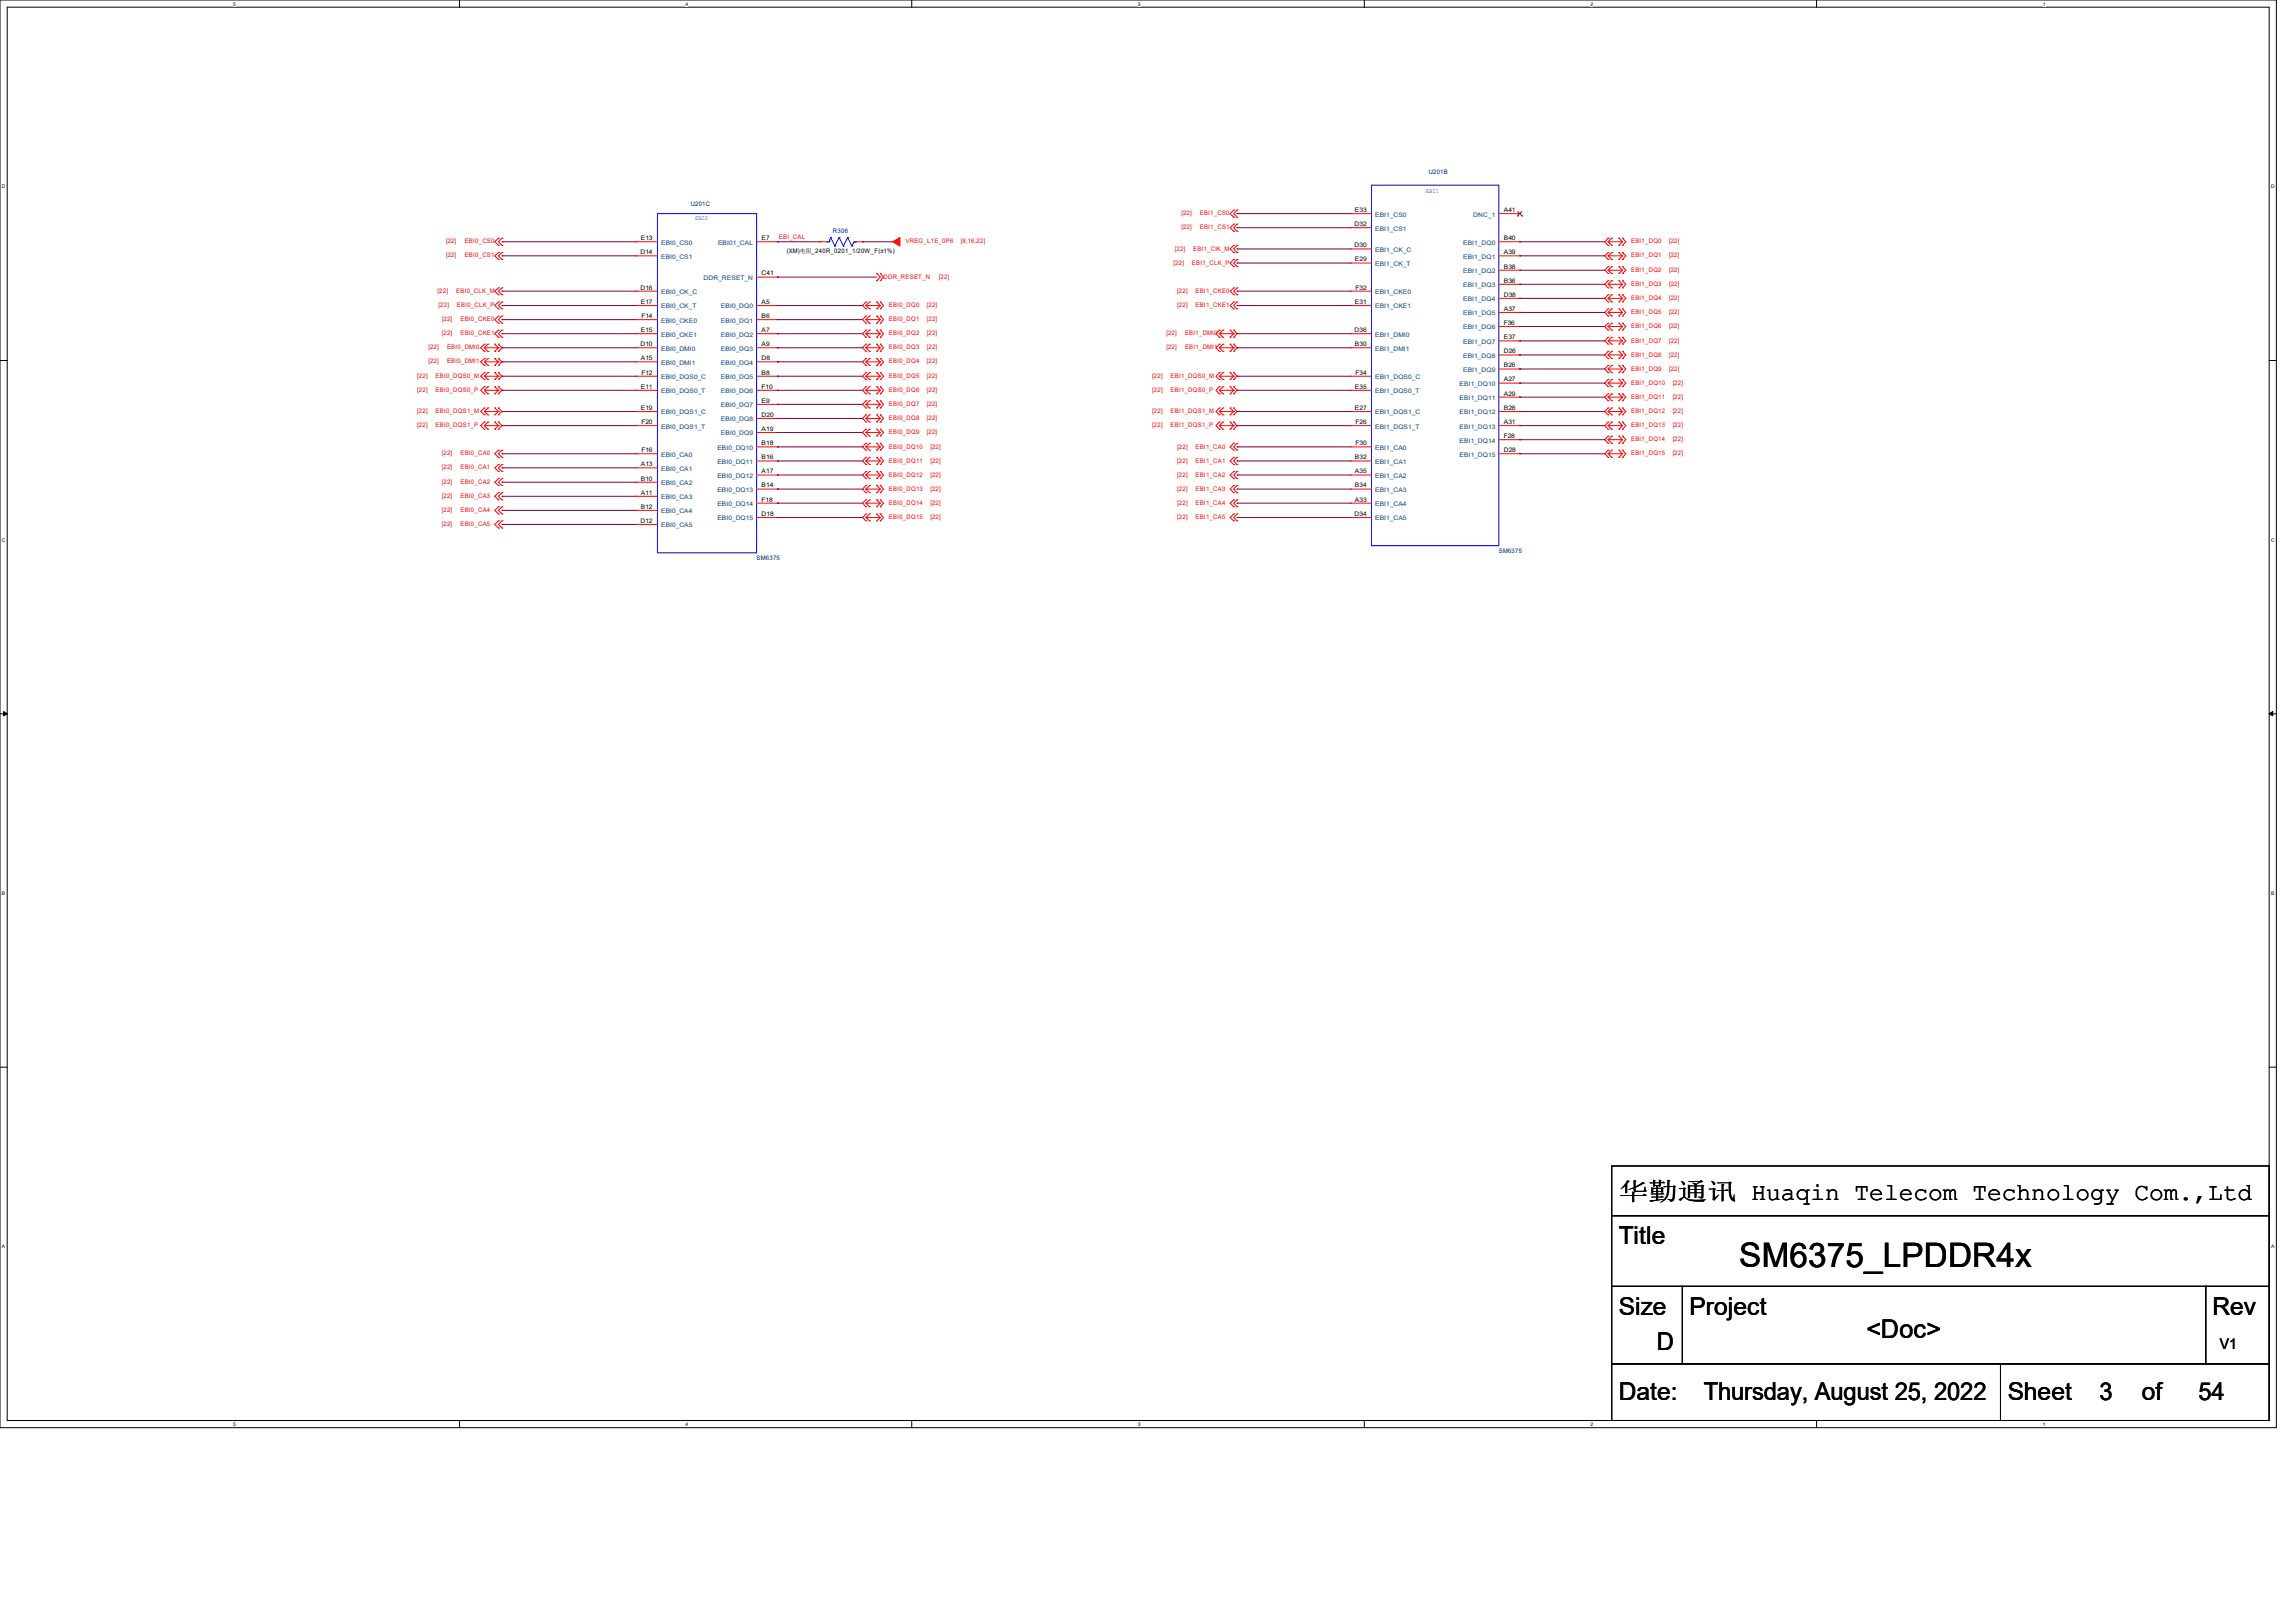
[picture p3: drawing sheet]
<svg xmlns="http://www.w3.org/2000/svg" width="297mm" height="210mm" viewBox="0 0 297 210" stroke-linecap="round" stroke-linejoin="round" font-family="sans-serif">
<defs><g id="words">
<text font-size="4.4" x="225" y="163.9">SM6375_LPDDR4x</text>
<text font-size="3.3" x="241.4" y="173.1">&lt;Doc&gt;</text>
<g font-size="3.2">
<text x="209.4" y="155.2">华勤通讯 Huaqin Telecom Technology Com.,Ltd</text>
<text x="209.4" y="161">Title</text>
<text x="209.4" y="170.2">Size</text>
<text x="218.6" y="170.2">Project</text>
<text x="286.2" y="170.2">Rev</text>
<text x="214.3" y="174.8">D</text>
<text x="209.4" y="181.1">Date:</text>
<text x="220.4" y="181.1">Thursday, August 25, 2022</text>
<text x="259.7" y="181.1">Sheet</text>
<text x="271.6" y="181.1">3</text>
<text x="277.1" y="181.1">of</text>
<text x="284.4" y="181.1">54</text>
</g>
<text font-size="1.9" x="287.2" y="174.5">V1</text>
<g font-size=".8" fill="#000080">
<text x="184.8" y="22.5">U201B</text>
<text x="89.4" y="26.7">U201C</text>
<text x="107.7" y="30.1">R306</text>
<text x="193.9" y="71.5">SM6375</text>
<text x="97.9" y="72.5">SM6375</text>
</g>
<g font-size=".8" fill="#00f">
<text x="89.9" y="28.4">EBI0</text>
<text x="184.5" y="24.9">EBI1</text>
</g>
<g font-size=".8" fill="#f00">
<text x="152.8" y="27.9">[22]</text>
<text x="152.8" y="29.7">[22]</text>
<text x="155.2" y="27.9">EBI1_CS0</text>
<text x="155.2" y="29.7">EBI1_CS1</text>
<text x="57.7" y="31.5">[22]</text>
<text x="57.7" y="33.3">[22]</text>
<text x="60.1" y="31.5">EBI0_CS0</text>
<text x="60.1" y="33.3">EBI0_CS1</text>
<text x="100.8" y="30.9">EBI_CAL</text>
<text x="117.1" y="31.5">VREG_L1E_0P6</text>
<text x="124.3" y="31.5">[8,16,22]</text>
<text x="151.8" y="34.2">[22]</text>
<text x="152" y="32.4">[22]</text>
<text x="154.2" y="34.2">EBI1_CLK_P</text>
<text x="154.4" y="32.4">EBI1_ClK_M</text>
<text x="211" y="31.5">EBI1_DQ0</text>
<text x="211" y="33.3">EBI1_DQ1</text>
<text x="211" y="35.2">EBI1_DQ2</text>
<text x="215.9" y="31.5">[22]</text>
<text x="215.9" y="33.3">[22]</text>
<text x="215.9" y="35.2">[22]</text>
<text x="56.6" y="37.9">[22]</text>
<text x="56.7" y="39.7">[22]</text>
<text x="57.2" y="41.6">[22]</text>
<text x="59" y="37.9">EBI0_CLK_M</text>
<text x="59.1" y="39.7">EBI0_CLK_P</text>
<text x="59.6" y="41.6">EBI0_CKE0</text>
<text x="114.3" y="36.1">DDR_RESET_N</text>
<text x="115" y="39.7">EBI0_DQ0</text>
<text x="115" y="41.6">EBI0_DQ1</text>
<text x="119.9" y="39.7">[22]</text>
<text x="119.9" y="41.6">[22]</text>
<text x="121.5" y="36.1">[22]</text>
<text x="152.3" y="37.9">[22]</text>
<text x="152.3" y="39.7">[22]</text>
<text x="154.7" y="37.9">EBI1_CKE0</text>
<text x="154.7" y="39.7">EBI1_CKE1</text>
<text x="211" y="37">EBI1_DQ3</text>
<text x="211" y="38.8">EBI1_DQ4</text>
<text x="211" y="40.6">EBI1_DQ5</text>
<text x="215.9" y="37">[22]</text>
<text x="215.9" y="38.8">[22]</text>
<text x="215.9" y="40.6">[22]</text>
<text x="55.4" y="45.2">[22]</text>
<text x="55.4" y="47">[22]</text>
<text x="57.2" y="43.4">[22]</text>
<text x="57.8" y="45.2">EBI0_DMI0</text>
<text x="57.8" y="47">EBI0_DMI1</text>
<text x="59.6" y="43.4">EBI0_CKE1</text>
<text x="115" y="43.4">EBI0_DQ2</text>
<text x="115" y="45.2">EBI0_DQ3</text>
<text x="115" y="47">EBI0_DQ4</text>
<text x="119.9" y="43.4">[22]</text>
<text x="119.9" y="45.2">[22]</text>
<text x="119.9" y="47">[22]</text>
<text x="150.9" y="43.4">[22]</text>
<text x="150.9" y="45.2">[22]</text>
<text x="153.3" y="43.4">EBI1_DMI0</text>
<text x="153.3" y="45.2">EBI1_DMI1</text>
<text x="211" y="42.5">EBI1_DQ6</text>
<text x="211" y="44.3">EBI1_DQ7</text>
<text x="211" y="46.1">EBI1_DQ8</text>
<text x="211" y="48">EBI1_DQ9</text>
<text x="215.9" y="42.5">[22]</text>
<text x="215.9" y="44.3">[22]</text>
<text x="215.9" y="46.1">[22]</text>
<text x="215.9" y="48">[22]</text>
<text x="54" y="48.9">[22]</text>
<text x="54" y="50.7">[22]</text>
<text x="54" y="53.5">[22]</text>
<text x="56.3" y="48.9">EBI0_DQS0_M</text>
<text x="56.3" y="50.7">EBI0_DQS0_P</text>
<text x="56.3" y="53.5">EBI0_DQS1_M</text>
<text x="115" y="48.9">EBI0_DQ5</text>
<text x="115" y="50.7">EBI0_DQ6</text>
<text x="115" y="52.5">EBI0_DQ7</text>
<text x="119.9" y="48.9">[22]</text>
<text x="119.9" y="50.7">[22]</text>
<text x="119.9" y="52.5">[22]</text>
<text x="149.1" y="48.9">[22]</text>
<text x="149.1" y="50.7">[22]</text>
<text x="149.1" y="53.5">[22]</text>
<text x="151.4" y="48.9">EBI1_DQS0_M</text>
<text x="151.4" y="50.7">EBI1_DQS0_P</text>
<text x="151.4" y="53.5">EBI1_DQS1_M</text>
<text x="211" y="49.8">EBI1_DQ10</text>
<text x="211" y="51.6">EBI1_DQ11</text>
<text x="211" y="53.5">EBI1_DQ12</text>
<text x="216.4" y="49.8">[22]</text>
<text x="216.4" y="51.6">[22]</text>
<text x="216.4" y="53.5">[22]</text>
<text x="54" y="55.3">[22]</text>
<text x="56.3" y="55.3">EBI0_DQS1_P</text>
<text x="57.2" y="58.9">[22]</text>
<text x="59.6" y="58.9">EBI0_CA0</text>
<text x="115" y="54.4">EBI0_DQ8</text>
<text x="115" y="56.2">EBI0_DQ9</text>
<text x="115" y="58">EBI0_DQ10</text>
<text x="115" y="59.9">EBI0_DQ11</text>
<text x="119.9" y="54.4">[22]</text>
<text x="119.9" y="56.2">[22]</text>
<text x="120.4" y="58">[22]</text>
<text x="120.4" y="59.9">[22]</text>
<text x="149.1" y="55.3">[22]</text>
<text x="151.4" y="55.3">EBI1_DQS1_P</text>
<text x="152.3" y="58">[22]</text>
<text x="152.3" y="59.9">[22]</text>
<text x="154.7" y="58">EBI1_CA0</text>
<text x="154.7" y="59.9">EBI1_CA1</text>
<text x="211" y="55.3">EBI1_DQ13</text>
<text x="211" y="57.1">EBI1_DQ14</text>
<text x="211" y="58.9">EBI1_DQ15</text>
<text x="216.4" y="55.3">[22]</text>
<text x="216.4" y="57.1">[22]</text>
<text x="216.4" y="58.9">[22]</text>
<text x="57.2" y="60.7">[22]</text>
<text x="57.2" y="62.6">[22]</text>
<text x="57.2" y="64.4">[22]</text>
<text x="59.6" y="60.7">EBI0_CA1</text>
<text x="59.6" y="62.6">EBI0_CA2</text>
<text x="59.6" y="64.4">EBI0_CA3</text>
<text x="115" y="61.7">EBI0_DQ12</text>
<text x="115" y="63.5">EBI0_DQ13</text>
<text x="115" y="65.3">EBI0_DQ14</text>
<text x="120.4" y="61.7">[22]</text>
<text x="120.4" y="63.5">[22]</text>
<text x="120.4" y="65.3">[22]</text>
<text x="152.3" y="61.7">[22]</text>
<text x="152.3" y="63.5">[22]</text>
<text x="152.3" y="65.3">[22]</text>
<text x="154.7" y="61.7">EBI1_CA2</text>
<text x="154.7" y="63.5">EBI1_CA3</text>
<text x="154.7" y="65.3">EBI1_CA4</text>
<text x="57.2" y="66.2">[22]</text>
<text x="57.2" y="68.1">[22]</text>
<text x="59.6" y="66.2">EBI0_CA4</text>
<text x="59.6" y="68.1">EBI0_CA5</text>
<text x="115" y="67.2">EBI0_DQ15</text>
<text x="120.4" y="67.2">[22]</text>
<text x="152.3" y="67.2">[22]</text>
<text x="154.7" y="67.2">EBI1_CA5</text>
</g>
<g font-size=".8">
<text x="175.2" y="29.3">D32</text>
<text x="175.3" y="27.4">E33</text>
<text x="194.5" y="27.4">A41</text>
<text x="82.8" y="32.9">D14</text>
<text x="82.9" y="31.1">E13</text>
<text x="98.5" y="31.1">E7</text>
<text x="98.5" y="35.6">C41</text>
<text x="101.8" y="32.8">(XM)电阻_240R_0201_1/20W_F(±1%)</text>
<text x="175.2" y="32">D30</text>
<text x="175.3" y="33.8">E29</text>
<text x="194.5" y="31.1">B40</text>
<text x="194.5" y="32.9">A39</text>
<text x="194.5" y="34.8">B38</text>
<text x="82.8" y="37.5">D16</text>
<text x="82.9" y="39.3">E17</text>
<text x="83" y="41.1">F14</text>
<text x="98.5" y="39.3">A5</text>
<text x="98.5" y="41.1">B6</text>
<text x="175.3" y="39.3">E31</text>
<text x="175.3" y="37.5">F32</text>
<text x="194.5" y="36.6">B36</text>
<text x="194.5" y="38.4">D38</text>
<text x="194.5" y="40.2">A37</text>
<text x="82.8" y="44.8">D10</text>
<text x="82.9" y="43">E15</text>
<text x="82.9" y="46.6">A15</text>
<text x="98.5" y="43">A7</text>
<text x="98.5" y="44.8">A9</text>
<text x="98.5" y="46.6">D8</text>
<text x="175.2" y="43">D36</text>
<text x="175.3" y="44.8">B30</text>
<text x="194.5" y="42">F36</text>
<text x="194.5" y="43.9">E37</text>
<text x="194.5" y="45.7">D26</text>
<text x="194.5" y="47.5">B26</text>
<text x="82.9" y="50.3">E11</text>
<text x="82.9" y="53">E19</text>
<text x="83" y="48.5">F12</text>
<text x="98.5" y="48.5">B8</text>
<text x="98.5" y="50.3">F10</text>
<text x="98.5" y="52.1">E9</text>
<text x="98.5" y="53.9">D20</text>
<text x="175.3" y="50.3">E35</text>
<text x="175.3" y="53">E27</text>
<text x="175.3" y="48.5">F34</text>
<text x="194.5" y="49.4">A27</text>
<text x="194.5" y="51.2">A29</text>
<text x="194.5" y="53">B28</text>
<text x="83" y="54.9">F20</text>
<text x="83" y="58.5">F16</text>
<text x="98.5" y="55.8">A19</text>
<text x="98.5" y="57.6">B18</text>
<text x="98.5" y="59.4">B16</text>
<text x="175.3" y="59.4">B32</text>
<text x="175.3" y="54.9">F26</text>
<text x="175.3" y="57.6">F30</text>
<text x="194.5" y="54.9">A31</text>
<text x="194.5" y="56.7">F28</text>
<text x="194.5" y="58.5">D28</text>
<text x="82.9" y="60.3">A13</text>
<text x="82.9" y="62.2">B10</text>
<text x="82.9" y="64">A11</text>
<text x="82.9" y="65.8">B12</text>
<text x="98.5" y="61.3">A17</text>
<text x="98.5" y="63.1">B14</text>
<text x="98.5" y="64.9">F18</text>
<text x="175.3" y="61.3">A35</text>
<text x="175.3" y="63.1">B34</text>
<text x="175.3" y="64.9">A33</text>
<text x="82.8" y="67.6">D12</text>
<text x="98.5" y="66.8">D18</text>
<text x="175.2" y="66.8">D34</text>
</g>
<g font-size=".8" fill="#004080">
<text x="177.9" y="28">EBI1_CS0</text>
<text x="177.9" y="29.8">EBI1_CS1</text>
<text x="190.6" y="28">DNC_1</text>
<text x="85.5" y="31.7">EBI0_CS0</text>
<text x="85.5" y="33.5">EBI0_CS1</text>
<text x="92.9" y="31.7">EBI01_CAL</text>
<text x="177.9" y="32.6">EBI1_CK_C</text>
<text x="177.9" y="34.4">EBI1_CK_T</text>
<text x="189.3" y="31.7">EBI1_DQ0</text>
<text x="189.3" y="33.5">EBI1_DQ1</text>
<text x="189.3" y="35.3">EBI1_DQ2</text>
<text x="85.5" y="38.1">EBI0_CK_C</text>
<text x="85.5" y="39.9">EBI0_CK_T</text>
<text x="85.5" y="41.7">EBI0_CKE0</text>
<text x="91" y="36.2">DDR_RESET_N</text>
<text x="93.3" y="39.9">EBI0_DQ0</text>
<text x="93.3" y="41.7">EBI0_DQ1</text>
<text x="177.9" y="38.1">EBI1_CKE0</text>
<text x="177.9" y="39.9">EBI1_CKE1</text>
<text x="189.3" y="37.2">EBI1_DQ3</text>
<text x="189.3" y="39">EBI1_DQ4</text>
<text x="189.3" y="40.8">EBI1_DQ5</text>
<text x="85.5" y="43.6">EBI0_CKE1</text>
<text x="85.5" y="45.4">EBI0_DMI0</text>
<text x="85.5" y="47.2">EBI0_DMI1</text>
<text x="93.3" y="43.6">EBI0_DQ2</text>
<text x="93.3" y="45.4">EBI0_DQ3</text>
<text x="93.3" y="47.2">EBI0_DQ4</text>
<text x="177.9" y="43.6">EBI1_DMI0</text>
<text x="177.9" y="45.4">EBI1_DMI1</text>
<text x="189.3" y="42.6">EBI1_DQ6</text>
<text x="189.3" y="44.5">EBI1_DQ7</text>
<text x="189.3" y="46.3">EBI1_DQ8</text>
<text x="85.5" y="49.1">EBI0_DQS0_C</text>
<text x="85.5" y="50.9">EBI0_DQS0_T</text>
<text x="85.5" y="53.6">EBI0_DQS1_C</text>
<text x="93.3" y="49.1">EBI0_DQ5</text>
<text x="93.3" y="50.9">EBI0_DQ6</text>
<text x="93.3" y="52.7">EBI0_DQ7</text>
<text x="177.9" y="49.1">EBI1_DQS0_C</text>
<text x="177.9" y="50.9">EBI1_DQS0_T</text>
<text x="177.9" y="53.6">EBI1_DQS1_C</text>
<text x="188.8" y="50">EBI1_DQ10</text>
<text x="188.8" y="51.8">EBI1_DQ11</text>
<text x="188.8" y="53.6">EBI1_DQ12</text>
<text x="189.3" y="48.1">EBI1_DQ9</text>
<text x="85.5" y="55.5">EBI0_DQS1_T</text>
<text x="85.5" y="59.1">EBI0_CA0</text>
<text x="92.8" y="58.2">EBI0_DQ10</text>
<text x="93.3" y="54.5">EBI0_DQ8</text>
<text x="93.3" y="56.3">EBI0_DQ9</text>
<text x="177.9" y="55.5">EBI1_DQS1_T</text>
<text x="177.9" y="58.2">EBI1_CA0</text>
<text x="188.8" y="55.5">EBI1_DQ13</text>
<text x="188.8" y="57.3">EBI1_DQ14</text>
<text x="188.8" y="59.1">EBI1_DQ15</text>
<text x="85.5" y="60.9">EBI0_CA1</text>
<text x="85.5" y="62.8">EBI0_CA2</text>
<text x="85.5" y="64.6">EBI0_CA3</text>
<text x="92.8" y="60">EBI0_DQ11</text>
<text x="92.8" y="61.8">EBI0_DQ12</text>
<text x="92.8" y="63.7">EBI0_DQ13</text>
<text x="92.8" y="65.5">EBI0_DQ14</text>
<text x="177.9" y="60">EBI1_CA1</text>
<text x="177.9" y="61.8">EBI1_CA2</text>
<text x="177.9" y="63.7">EBI1_CA3</text>
<text x="177.9" y="65.5">EBI1_CA4</text>
<text x="85.5" y="66.4">EBI0_CA4</text>
<text x="85.5" y="68.2">EBI0_CA5</text>
<text x="92.8" y="67.3">EBI0_DQ15</text>
<text x="177.9" y="67.3">EBI1_CA5</text>
</g>
<g font-size=".6">
<text x="30.2" y=".7">5</text>
<text x="88.7" y=".7">4</text>
<text x="147.2" y=".7">3</text>
<text x="205.7" y=".7">2</text>
<text x="264.2" y=".7">1</text>
<text x=".3" y="24.4">D</text>
<text x="293.8" y="24.4">D</text>
<text x=".3" y="70.1">C</text>
<text x="293.8" y="70.1">C</text>
<text x=".3" y="115.8">B</text>
<text x="293.8" y="115.8">B</text>
<text x=".3" y="161.5">A</text>
<text x="293.8" y="161.5">A</text>
<text x="30.2" y="184.5">5</text>
<text x="88.7" y="184.5">4</text>
<text x="147.2" y="184.5">3</text>
<text x="205.7" y="184.5">2</text>
<text x="264.2" y="184.5">1</text>
</g>
</g></defs>
<path d="M0 0h294.5v184.7h-294.5zM.9 .9h292.6v182.9h-292.6z" fill="none" stroke="#000" stroke-width=".13"/>
<g fill="#fff">
<path d="M30.2 .1h.3v.7h-.3z"/>
<path d="M30.2 183.9h.3v.8h-.3z"/>
</g>
<path d="M59.4 0v.9M59.4 183.8v.9" fill="none" stroke="#000" stroke-width=".13"/>
<g fill="#fff">
<path d="M88.7 .1h.3v.7h-.3z"/>
<path d="M88.7 183.9h.3v.8h-.3z"/>
</g>
<path d="M117.9 0v.9M117.9 183.8v.9" fill="none" stroke="#000" stroke-width=".13"/>
<g fill="#fff">
<path d="M147.2 .1h.3v.7h-.3z"/>
<path d="M147.2 183.9h.3v.8h-.3z"/>
</g>
<path d="M176.5 0v.9M176.5 183.8v.9" fill="none" stroke="#000" stroke-width=".13"/>
<g fill="#fff">
<path d="M205.7 .1h.4v.7h-.4z"/>
<path d="M205.7 183.9h.4v.8h-.4z"/>
</g>
<path d="M235 0v.9M235 183.8v.9" fill="none" stroke="#000" stroke-width=".13"/>
<g fill="#fff">
<path d="M264.2 .1h.4v.7h-.4z"/>
<path d="M264.2 183.9h.4v.8h-.4z"/>
<path d="M.3 23.8h.4v.7h-.4z"/>
<path d="M293.8 23.8h.5v.7h-.5z"/>
<path d="M.3 69.5h.4v.7h-.4z"/>
<path d="M293.8 69.5h.5v.7h-.5z"/>
</g>
<path d="M0 46.7h.9M293.5 46.7h1" fill="none" stroke="#000" stroke-width=".13"/>
<g fill="#fff">
<path d="M.3 115.2h.4v.8h-.4z"/>
<path d="M293.8 115.2h.4v.8h-.4z"/>
</g>
<path d="M0 92.4h.9M293.5 92.4h1" fill="none" stroke="#000" stroke-width=".13"/>
<path d="M.5 92.1l.4 .3-.4 .2zM293.5 92.4l.5-.3v.5z" fill="#000" stroke="#000" stroke-width=".13"/>
<g fill="#fff">
<path d="M.3 161h.3v.7h-.3z"/>
<path d="M293.8 161h.4v.7h-.4z"/>
</g>
<path d="M0 138.1h.9M293.5 138.1h1M208.5 157.3h85v9.2h-85zM208.5 150.9h85v6.4h-85zM208.5 166.5h9.1v10h-9.1zM208.5 176.5h50.3v7.3h-50.3zM217.6 166.5h67.7v10h-67.7zM258.8 176.5h34.7v7.3h-34.7zM285.3 166.5h8.2v10h-8.2z" fill="none" stroke="#000" stroke-width=".13"/>
<g fill="none" stroke="#f00" stroke-width=".13">
<path d="M64.5 30.8h.1M64.5 31.8h.1M64.5 32.7h.1M64.5 33.6h.1M64.5 37.3h.1M64.5 38.1h.1M64.5 39.1h.1M64.5 40h.1M64.5 30.8l-.5 .5 .5 .4M64.5 32.7l-.5 .4 .5 .5M64.5 37.3l-.5 .4 .5 .4M64.5 39.1l-.5 .4 .5 .5"/>
<path d="M64.9 30.8l-.4 .5 .4 .4M64.9 32.7l-.4 .4 .4 .5M64.9 37.3l-.4 .4 .4 .4M64.9 39.1l-.4 .4 .4 .5M64.9 30.8h.1M64.9 31.8h.1M64.9 32.7h.1M64.9 33.6h.1M64.9 37.3h.1M64.9 38.1h.1M64.9 39.1h.1M64.9 40h.1"/>
<path d="M82.3 31.3h.1M82.3 33.1h.1M82.3 37.7h.1M82.3 39.5h.1M82.3 39.5h2.7M82.3 31.3h2.7M82.3 33.1h2.7M82.3 37.7h2.7M97.9 39.5h2.7M97.9 31.3h2.7M97.9 35.9h2.7M100.6 31.3h.1"/>
<path d="M100.6 39.5h.1M100.6 35.9h.1M106.1 31.3h.9M106.1 31.3h.1M110.7 31.3h.9M111.6 31.3h.1M112 39.1l-.4 .4 .4 .5M112 39.5h1.9M112 40h.1M112 39.1h.1M112 39.5h.1M112 39.5l.5 .5"/>
<path d="M112.5 39.1l-.5 .4M112.5 39.1h.1M112.5 40h.1M113.4 39.1l.5 .4M113.4 35.4l.5 .5-.5 .4M113.4 39.1h.1M113.4 40h.1M113.4 35.4h.1M113.4 36.3h.1M113.9 39.1h.1M113.9 40h.1M113.9 35.4h.1"/>
<path d="M113.9 36.3h.1M113.9 39.5l-.5 .5M113.9 39.1l.4 .4-.4 .5M113.9 35.4l.4 .5-.4 .4M159.6 27.2l-.5 .4 .5 .5M159.6 29l-.5 .5 .5 .4M159.6 31.8l-.5 .4 .5 .5M159.6 33.6l-.5 .4 .5 .5M159.6 37.3l-.5 .4 .5 .4M159.6 39.1l-.5 .4 .5 .5M159.6 27.2h.1M159.6 28.1h.1"/>
<path d="M159.6 29h.1M159.6 29.9h.1M159.6 31.8h.1M159.6 32.7h.1M159.6 33.6h.1M159.6 34.5h.1M159.6 37.3h.1M159.6 38.1h.1M159.6 39.1h.1M159.6 40h.1M160 27.2l-.4 .4 .4 .5M160 29l-.4 .5 .4 .4"/>
<path d="M160 31.8l-.4 .4 .4 .5M160 33.6l-.4 .4 .4 .5M160 37.3l-.4 .4 .4 .4M160 39.1l-.4 .4 .4 .5M160 27.2h.1M160 28.1h.1M160 29h.1M160 29.9h.1M160 31.8h.1M160 32.7h.1M160 33.6h.1M160 34.5h.1"/>
<path d="M160 37.3h.1M160 38.1h.1M160 39.1h.1M160 40h.1M174.7 27.6h.1M174.7 29.5h.1M174.7 32.2h.1M174.7 34h.1M174.7 37.7h.1M174.7 39.5h.1M174.7 39.5h2.7M174.7 27.6h2.7"/>
<path d="M174.7 29.5h2.7M174.7 32.2h2.7M174.7 34h2.7M174.7 37.7h2.7M193.9 31.3h2.7M193.9 33.1h2.7M193.9 35h2.7M193.9 36.8h2.7M193.9 38.6h2.7M193.9 27.6h2.7M196.6 27.6h.1M196.6 31.3h.1"/>
<path d="M196.6 33.1h.1M196.6 35h.1M196.6 36.8h.1M196.6 38.6h.1M208 30.8l-.4 .5 .4 .4M208 32.7l-.4 .4 .4 .5M208 34.5l-.4 .5 .4 .4M208 36.3l-.4 .5 .4 .5M208 38.1l-.4 .5 .4 .5M208 40l-.4 .4 .4 .5M208 31.8h.1M208 30.8h.1"/>
<path d="M208 31.3h.1M208 33.6h.1M208 32.7h.1M208 33.1h.1M208 35.4h.1M208 34.5h.1M208 35h.1M208 37.3h.1M208 36.3h.1M208 36.8h.1M208 39.1h.1M208 38.1h.1"/>
<path d="M208 38.6h.1M208 40h.1M208 31.3l.5 .4M208 33.1l.5 .5M208 35l.5 .4M208 36.8l.5 .5M208 38.6l.5 .5M208 31.3h1.9M208 33.1h1.9M208 35h1.9M208 36.8h1.9M208 38.6h1.9"/>
<path d="M208.5 30.8l-.5 .5M208.5 34.5l-.5 .5M208.5 32.7l-.5 .4M208.5 36.3l-.5 .5M208.5 38.1l-.5 .5M208.5 40l-.5 .4M208.5 30.8h.1M208.5 31.8h.1M208.5 32.7h.1M208.5 33.6h.1M208.5 34.5h.1M208.5 35.4h.1"/>
<path d="M208.5 36.3h.1M208.5 37.3h.1M208.5 38.1h.1M208.5 39.1h.1M208.5 40h.1M209.4 30.8h.1M209.4 31.8h.1M209.4 32.7h.1M209.4 33.6h.1M209.4 34.5h.1M209.4 35.4h.1M209.4 36.3h.1"/>
<path d="M209.4 37.3h.1M209.4 38.1h.1M209.4 39.1h.1M209.4 40h.1M209.4 30.8l.5 .5M209.4 32.7l.5 .4M209.4 34.5l.5 .5M209.4 36.3l.5 .5M209.4 38.1l.5 .5M209.4 40l.5 .4M209.9 30.8h.1M209.9 31.8h.1"/>
<path d="M209.9 32.7h.1M209.9 33.6h.1M209.9 34.5h.1M209.9 35.4h.1M209.9 36.3h.1M209.9 37.3h.1M209.9 38.1h.1M209.9 39.1h.1M209.9 40h.1M209.9 31.3l-.5 .4M209.9 33.1l-.5 .5M209.9 35l-.5 .4"/>
<path d="M209.9 36.8l-.5 .5M209.9 38.6l-.5 .5M209.9 30.8l.4 .5-.4 .4M209.9 32.7l.4 .4-.4 .5M209.9 34.5l.4 .5-.4 .4M209.9 36.3l.4 .5-.4 .5M209.9 38.1l.4 .5-.4 .5M209.9 40l.4 .4-.4 .5M62.7 44.5l-.5 .5 .5 .5M62.7 46.4l-.5 .4 .5 .5M62.7 48.2l-.5 .5 .5 .4M62.7 50l-.5 .5 .5 .5"/>
<path d="M62.7 52.8l-.5 .5 .5 .4M62.7 54.6l-.5 .5 .5 .4M62.7 44.5h.1M62.7 45.5h.1M62.7 46.4h.1M62.7 47.3h.1M62.7 48.2h.1M62.7 49.1h.1M62.7 50h.1M62.7 51h.1M62.7 52.8h.1M62.7 53.7h.1"/>
<path d="M62.7 54.6h.1M62.7 55.5h.1M62.7 45l.4 .5M62.7 45h1.8M62.7 46.8l.4 .5M62.7 46.8h1.8M62.7 48.7l.4 .4M62.7 48.7h1.8M62.7 50.5l.4 .5M62.7 50.5h1.8M62.7 53.3l.4 .4M62.7 53.3h1.8"/>
<path d="M62.7 55.1l.4 .4M62.7 55.1h1.8M63.1 44.5h.1M63.1 45.5h.1M63.1 46.4h.1M63.1 47.3h.1M63.1 48.2h.1M63.1 49.1h.1M63.1 50h.1M63.1 51h.1M63.1 52.8h.1M63.1 53.7h.1"/>
<path d="M63.1 54.6h.1M63.1 55.5h.1M63.1 44.5l-.4 .5M63.1 46.4l-.4 .4M63.1 48.2l-.4 .5M63.1 50l-.4 .5M63.1 52.8l-.4 .5M63.1 54.6l-.4 .5M64 44.5l.5 .5M64 46.4l.5 .4M64 48.2l.5 .5M64 50l.5 .5"/>
<path d="M64 52.8l.5 .5M64 54.6l.5 .5M64 44.5h.1M64 45.5h.1M64 46.4h.1M64 47.3h.1M64 48.2h.1M64 49.1h.1M64 50h.1M64 51h.1M64 52.8h.1M64 53.7h.1"/>
<path d="M64 54.6h.1M64 55.5h.1M64.5 45.5h.1M64.5 44.5h.1M64.5 45h.1M64.5 47.3h.1M64.5 46.4h.1M64.5 46.8h.1M64.5 49.1h.1M64.5 48.2h.1M64.5 48.7h.1M64.5 51h.1"/>
<path d="M64.5 50h.1M64.5 50.5h.1M64.5 53.7h.1M64.5 52.8h.1M64.5 53.3h.1M64.5 55.5h.1M64.5 54.6h.1M64.5 55.1h.1M64.5 58.3h.1M64.5 59.2h.1M64.5 40.9h.1M64.5 41.8h.1"/>
<path d="M64.5 42.7h.1M64.5 43.6h.1M64.5 45l-.5 .5M64.5 46.8l-.5 .5M64.5 48.7l-.5 .4M64.5 50.5l-.5 .5M64.5 53.3l-.5 .4M64.5 55.1l-.5 .4M64.5 44.5l.4 .5-.4 .5M64.5 46.4l.4 .4-.4 .5M64.5 48.2l.4 .5-.4 .4M64.5 52.8l.4 .5-.4 .4"/>
<path d="M64.5 50l.4 .5-.4 .5M64.5 54.6l.4 .5-.4 .4M64.5 42.7l-.5 .5 .5 .4M64.5 58.3l-.5 .4 .5 .5M64.5 40.9l-.5 .5 .5 .4M64.9 42.7l-.4 .5 .4 .4M64.9 58.3l-.4 .4 .4 .5M64.9 40.9l-.4 .5 .4 .4M64.9 58.3h.1M64.9 59.2h.1M64.9 40.9h.1M64.9 41.8h.1"/>
<path d="M64.9 42.7h.1M64.9 43.6h.1M82.3 41.4h.1M82.3 43.2h.1M82.3 45h.1M82.3 46.8h.1M82.3 48.7h.1M82.3 50.5h.1M82.3 53.3h.1M82.3 55.1h.1M82.3 58.7h.1M82.3 45h2.7"/>
<path d="M82.3 46.8h2.7M82.3 48.7h2.7M82.3 50.5h2.7M82.3 53.3h2.7M82.3 55.1h2.7M82.3 41.4h2.7M82.3 43.2h2.7M82.3 58.7h2.7M97.9 45h2.7M97.9 46.8h2.7M97.9 48.7h2.7M97.9 50.5h2.7"/>
<path d="M97.9 41.4h2.7M97.9 43.2h2.7M97.9 52.3h2.7M97.9 54.1h2.7M97.9 56h2.7M97.9 57.8h2.7M97.9 59.6h2.7M100.6 41.4h.1M100.6 43.2h.1M100.6 45h.1M100.6 46.8h.1M100.6 48.7h.1"/>
<path d="M100.6 50.5h.1M100.6 52.3h.1M100.6 54.1h.1M100.6 56h.1M100.6 57.8h.1M100.6 59.6h.1M112 40.9l-.4 .5 .4 .4M112 42.7l-.4 .5 .4 .4M112 44.5l-.4 .5 .4 .5M112 46.4l-.4 .4 .4 .5M112 48.2l-.4 .5 .4 .4M112 50l-.4 .5 .4 .5"/>
<path d="M112 51.9l-.4 .4 .4 .5M112 53.7l-.4 .4 .4 .5M112 55.5l-.4 .5 .4 .4M112 57.4l-.4 .4 .4 .4M112 59.2l-.4 .4 .4 .5M112 45h1.9M112 46.8h1.9M112 48.7h1.9M112 50.5h1.9M112 41.4h1.9M112 43.2h1.9M112 52.3h1.9"/>
<path d="M112 54.1h1.9M112 56h1.9M112 57.8h1.9M112 59.6h1.9M112 41.8h.1M112 40.9h.1M112 41.4h.1M112 43.6h.1M112 42.7h.1M112 43.2h.1M112 45.5h.1M112 44.5h.1"/>
<path d="M112 45h.1M112 47.3h.1M112 46.4h.1M112 46.8h.1M112 49.1h.1M112 48.2h.1M112 48.7h.1M112 51h.1M112 50h.1M112 50.5h.1M112 52.8h.1M112 51.9h.1"/>
<path d="M112 52.3h.1M112 54.6h.1M112 53.7h.1M112 54.1h.1M112 56.4h.1M112 55.5h.1M112 56h.1M112 58.3h.1M112 57.4h.1M112 57.8h.1M112 59.2h.1M112 59.6h.1"/>
<path d="M112 41.4l.5 .4M112 43.2l.5 .4M112 45l.5 .5M112 46.8l.5 .5M112 48.7l.5 .4M112 50.5l.5 .5M112 52.3l.5 .5M112 54.1l.5 .5M112 56l.5 .4M112 57.8l.5 .4M112 59.6l.5 .5M112.5 40.9l-.5 .5"/>
<path d="M112.5 42.7l-.5 .5M112.5 44.5l-.5 .5M112.5 48.2l-.5 .5M112.5 46.4l-.5 .4M112.5 50l-.5 .5M112.5 51.9l-.5 .4M112.5 53.7l-.5 .4M112.5 57.4l-.5 .4M112.5 55.5l-.5 .5M112.5 59.2l-.5 .4M112.5 40.9h.1M112.5 41.8h.1"/>
<path d="M112.5 42.7h.1M112.5 43.6h.1M112.5 44.5h.1M112.5 45.5h.1M112.5 46.4h.1M112.5 47.3h.1M112.5 48.2h.1M112.5 49.1h.1M112.5 50h.1M112.5 51h.1M112.5 51.9h.1M112.5 52.8h.1"/>
<path d="M112.5 53.7h.1M112.5 54.6h.1M112.5 55.5h.1M112.5 56.4h.1M112.5 57.4h.1M112.5 58.3h.1M112.5 59.2h.1M113.4 40.9l.5 .5M113.4 42.7l.5 .5M113.4 44.5l.5 .5M113.4 46.4l.5 .4M113.4 48.2l.5 .5"/>
<path d="M113.4 50l.5 .5M113.4 51.9l.5 .4M113.4 53.7l.5 .4M113.4 55.5l.5 .5M113.4 57.4l.5 .4M113.4 59.2l.5 .4M113.4 40.9h.1M113.4 41.8h.1M113.4 42.7h.1M113.4 43.6h.1M113.4 44.5h.1M113.4 45.5h.1"/>
<path d="M113.4 46.4h.1M113.4 47.3h.1M113.4 48.2h.1M113.4 49.1h.1M113.4 50h.1M113.4 51h.1M113.4 51.9h.1M113.4 52.8h.1M113.4 53.7h.1M113.4 54.6h.1M113.4 55.5h.1M113.4 56.4h.1"/>
<path d="M113.4 57.4h.1M113.4 58.3h.1M113.4 59.2h.1M113.9 40.9h.1M113.9 41.8h.1M113.9 42.7h.1M113.9 43.6h.1M113.9 44.5h.1M113.9 45.5h.1M113.9 46.4h.1M113.9 47.3h.1M113.9 48.2h.1"/>
<path d="M113.9 49.1h.1M113.9 50h.1M113.9 51h.1M113.9 51.9h.1M113.9 52.8h.1M113.9 53.7h.1M113.9 54.6h.1M113.9 55.5h.1M113.9 56.4h.1M113.9 57.4h.1M113.9 58.3h.1M113.9 59.2h.1"/>
<path d="M113.9 41.4l-.5 .4M113.9 43.2l-.5 .4M113.9 45l-.5 .5M113.9 46.8l-.5 .5M113.9 48.7l-.5 .4M113.9 50.5l-.5 .5M113.9 52.3l-.5 .5M113.9 54.1l-.5 .5M113.9 56l-.5 .4M113.9 57.8l-.5 .4M113.9 59.6l-.5 .5M113.9 40.9l.4 .5-.4 .4"/>
<path d="M113.9 42.7l.4 .5-.4 .4M113.9 44.5l.4 .5-.4 .5M113.9 46.4l.4 .4-.4 .5M113.9 48.2l.4 .5-.4 .4M113.9 50l.4 .5-.4 .5M113.9 51.9l.4 .4-.4 .5M113.9 53.7l.4 .4-.4 .5M113.9 55.5l.4 .5-.4 .4M113.9 57.4l.4 .4-.4 .4M113.9 59.2l.4 .4-.4 .5M157.7 42.7l-.4 .5 .4 .4M157.7 44.5l-.4 .5 .4 .5"/>
<path d="M157.7 48.2l-.4 .5 .4 .4M157.7 50l-.4 .5 .4 .5M157.7 52.8l-.4 .5 .4 .4M157.7 54.6l-.4 .5 .4 .4M157.7 42.7h.1M157.7 43.6h.1M157.7 44.5h.1M157.7 45.5h.1M157.7 48.2h.1M157.7 49.1h.1M157.7 50h.1M157.7 51h.1"/>
<path d="M157.7 52.8h.1M157.7 53.7h.1M157.7 54.6h.1M157.7 55.5h.1M157.7 45h1.9M157.7 48.7h1.9M157.7 50.5h1.9M157.7 53.3h1.9M157.7 55.1h1.9M157.7 43.2h1.9M157.7 43.2l.5 .4M157.7 45l.5 .5"/>
<path d="M157.7 48.7l.5 .4M157.7 50.5l.5 .5M157.7 53.3l.5 .4M157.7 55.1l.5 .4M158.2 42.7l-.5 .5M158.2 44.5l-.5 .5M158.2 48.2l-.5 .5M158.2 50l-.5 .5M158.2 52.8l-.5 .5M158.2 54.6l-.5 .5M158.2 42.7h.1M158.2 43.6h.1"/>
<path d="M158.2 44.5h.1M158.2 45.5h.1M158.2 48.2h.1M158.2 49.1h.1M158.2 50h.1M158.2 51h.1M158.2 52.8h.1M158.2 53.7h.1M158.2 54.6h.1M158.2 55.5h.1M159.1 42.7h.1M159.1 43.6h.1"/>
<path d="M159.1 44.5h.1M159.1 45.5h.1M159.1 48.2h.1M159.1 49.1h.1M159.1 50h.1M159.1 51h.1M159.1 52.8h.1M159.1 53.7h.1M159.1 54.6h.1M159.1 55.5h.1M159.1 44.5l.5 .5M159.1 42.7l.5 .5"/>
<path d="M159.1 48.2l.5 .5M159.1 50l.5 .5M159.1 52.8l.5 .5M159.1 54.6l.5 .5M159.6 57.4l-.5 .4 .5 .4M159.6 59.2l-.5 .4 .5 .5M159.6 43.6h.1M159.6 42.7h.1M159.6 43.2h.1M159.6 45.5h.1M159.6 44.5h.1M159.6 45h.1"/>
<path d="M159.6 49.1h.1M159.6 48.2h.1M159.6 48.7h.1M159.6 51h.1M159.6 50h.1M159.6 50.5h.1M159.6 53.7h.1M159.6 52.8h.1M159.6 53.3h.1M159.6 55.5h.1M159.6 54.6h.1M159.6 55.1h.1"/>
<path d="M159.6 57.4h.1M159.6 58.3h.1M159.6 59.2h.1M159.6 43.2l-.5 .4M159.6 45l-.5 .5M159.6 48.7l-.5 .4M159.6 50.5l-.5 .5M159.6 53.3l-.5 .4M159.6 55.1l-.5 .4M159.6 42.7l.4 .5-.4 .4M159.6 44.5l.4 .5-.4 .5M159.6 48.2l.4 .5-.4 .4"/>
<path d="M159.6 50l.4 .5-.4 .5M159.6 52.8l.4 .5-.4 .4M159.6 54.6l.4 .5-.4 .4M160 57.4l-.4 .4 .4 .4M160 59.2l-.4 .4 .4 .5M160 57.4h.1M160 58.3h.1M160 59.2h.1M174.7 43.2h.1M174.7 45h.1M174.7 48.7h.1M174.7 50.5h.1"/>
<path d="M174.7 53.3h.1M174.7 55.1h.1M174.7 57.8h.1M174.7 59.6h.1M174.7 45h2.7M174.7 48.7h2.7M174.7 50.5h2.7M174.7 53.3h2.7M174.7 55.1h2.7M174.7 43.2h2.7M174.7 57.8h2.7M174.7 59.6h2.7"/>
<path d="M193.9 53.3h2.7M193.9 55.1h2.7M193.9 40.4h2.7M193.9 42.2h2.7M193.9 44.1h2.7M193.9 45.9h2.7M193.9 47.8h2.7M193.9 49.6h2.7M193.9 51.4h2.7M193.9 56.9h2.7M193.9 58.7h2.7M196.6 40.4h.1"/>
<path d="M196.6 42.2h.1M196.6 44.1h.1M196.6 45.9h.1M196.6 47.8h.1M196.6 49.6h.1M196.6 51.4h.1M196.6 53.3h.1M196.6 55.1h.1M196.6 56.9h.1M196.6 58.7h.1M208 41.8l-.4 .4 .4 .5M208 43.6l-.4 .5 .4 .4"/>
<path d="M208 45.5l-.4 .4 .4 .5M208 47.3l-.4 .5 .4 .4M208 49.1l-.4 .5 .4 .4M208 51l-.4 .4 .4 .5M208 52.8l-.4 .5 .4 .4M208 54.6l-.4 .5 .4 .4M208 56.4l-.4 .5 .4 .5M208 58.3l-.4 .4 .4 .5M208 40.9h.1M208 40.4h.1M208 42.7h.1M208 41.8h.1"/>
<path d="M208 42.2h.1M208 44.5h.1M208 43.6h.1M208 44.1h.1M208 46.4h.1M208 45.5h.1M208 45.9h.1M208 48.2h.1M208 47.3h.1M208 47.8h.1M208 50h.1M208 49.1h.1"/>
<path d="M208 49.6h.1M208 51.9h.1M208 51h.1M208 51.4h.1M208 53.7h.1M208 52.8h.1M208 53.3h.1M208 55.5h.1M208 54.6h.1M208 55.1h.1M208 57.4h.1M208 56.4h.1"/>
<path d="M208 56.9h.1M208 59.2h.1M208 58.3h.1M208 58.7h.1M208 40.4l.5 .5M208 42.2l.5 .5M208 44.1l.5 .4M208 45.9l.5 .5M208 47.8l.5 .4M208 49.6l.5 .4M208 51.4l.5 .5M208 53.3l.5 .4"/>
<path d="M208 55.1l.5 .4M208 56.9l.5 .5M208 58.7l.5 .5M208 53.3h1.9M208 55.1h1.9M208 40.4h1.9M208 42.2h1.9M208 44.1h1.9M208 45.9h1.9M208 47.8h1.9M208 49.6h1.9M208 51.4h1.9"/>
<path d="M208 56.9h1.9M208 58.7h1.9M208.5 43.6l-.5 .5M208.5 41.8l-.5 .4M208.5 45.5l-.5 .4M208.5 47.3l-.5 .5M208.5 49.1l-.5 .5M208.5 52.8l-.5 .5M208.5 51l-.5 .4M208.5 54.6l-.5 .5M208.5 56.4l-.5 .5M208.5 58.3l-.5 .4"/>
<path d="M208.5 40.9h.1M208.5 41.8h.1M208.5 42.7h.1M208.5 43.6h.1M208.5 44.5h.1M208.5 45.5h.1M208.5 46.4h.1M208.5 47.3h.1M208.5 48.2h.1M208.5 49.1h.1M208.5 50h.1M208.5 51h.1"/>
<path d="M208.5 51.9h.1M208.5 52.8h.1M208.5 53.7h.1M208.5 54.6h.1M208.5 55.5h.1M208.5 56.4h.1M208.5 57.4h.1M208.5 58.3h.1M208.5 59.2h.1M209.4 40.9h.1M209.4 41.8h.1M209.4 42.7h.1"/>
<path d="M209.4 43.6h.1M209.4 44.5h.1M209.4 45.5h.1M209.4 46.4h.1M209.4 47.3h.1M209.4 48.2h.1M209.4 49.1h.1M209.4 50h.1M209.4 51h.1M209.4 51.9h.1M209.4 52.8h.1M209.4 53.7h.1"/>
<path d="M209.4 54.6h.1M209.4 55.5h.1M209.4 56.4h.1M209.4 57.4h.1M209.4 58.3h.1M209.4 59.2h.1M209.4 41.8l.5 .4M209.4 43.6l.5 .5M209.4 45.5l.5 .4M209.4 47.3l.5 .5M209.4 49.1l.5 .5M209.4 51l.5 .4"/>
<path d="M209.4 52.8l.5 .5M209.4 54.6l.5 .5M209.4 56.4l.5 .5M209.4 58.3l.5 .4M209.9 40.9h.1M209.9 41.8h.1M209.9 42.7h.1M209.9 43.6h.1M209.9 44.5h.1M209.9 45.5h.1M209.9 46.4h.1M209.9 47.3h.1"/>
<path d="M209.9 48.2h.1M209.9 49.1h.1M209.9 50h.1M209.9 51h.1M209.9 51.9h.1M209.9 52.8h.1M209.9 53.7h.1M209.9 54.6h.1M209.9 55.5h.1M209.9 56.4h.1M209.9 57.4h.1M209.9 58.3h.1"/>
<path d="M209.9 59.2h.1M209.9 40.4l-.5 .5M209.9 42.2l-.5 .5M209.9 44.1l-.5 .4M209.9 45.9l-.5 .5M209.9 47.8l-.5 .4M209.9 49.6l-.5 .4M209.9 51.4l-.5 .5M209.9 53.3l-.5 .4M209.9 55.1l-.5 .4M209.9 56.9l-.5 .5M209.9 58.7l-.5 .5"/>
<path d="M209.9 41.8l.4 .4-.4 .5M209.9 43.6l.4 .5-.4 .4M209.9 45.5l.4 .4-.4 .5M209.9 47.3l.4 .5-.4 .4M209.9 49.1l.4 .5-.4 .4M209.9 51l.4 .4-.4 .5M209.9 52.8l.4 .5-.4 .4M209.9 54.6l.4 .5-.4 .4M209.9 56.4l.4 .5-.4 .5M209.9 58.3l.4 .4-.4 .5M64.5 60.1h.1M64.5 61h.1"/>
<path d="M64.5 61.9h.1M64.5 62.8h.1M64.5 63.8h.1M64.5 64.7h.1M64.5 65.6h.1M64.5 66.5h.1M64.5 67.4h.1M64.5 68.3h.1M64.5 60.1l-.5 .4 .5 .5M64.5 61.9l-.5 .5 .5 .4M64.5 63.8l-.5 .4 .5 .5M64.5 65.6l-.5 .4 .5 .5"/>
<path d="M64.5 67.4l-.5 .5 .5 .4M64.9 60.1l-.4 .4 .4 .5M64.9 61.9l-.4 .5 .4 .4M64.9 63.8l-.4 .4 .4 .5M64.9 65.6l-.4 .4 .4 .5M64.9 67.4l-.4 .5 .4 .4M64.9 60.1h.1M64.9 61h.1M64.9 61.9h.1M64.9 62.8h.1M64.9 63.8h.1M64.9 64.7h.1"/>
<path d="M64.9 65.6h.1M64.9 66.5h.1M64.9 67.4h.1M64.9 68.3h.1M82.3 60.5h.1M82.3 62.4h.1M82.3 64.2h.1M82.3 66h.1M82.3 67.9h.1M82.3 60.5h2.7M82.3 62.4h2.7M82.3 64.2h2.7"/>
<path d="M82.3 66h2.7M82.3 67.9h2.7M97.9 61.5h2.7M97.9 63.3h2.7M97.9 65.1h2.7M97.9 67h2.7M100.6 61.5h.1M100.6 63.3h.1M100.6 65.1h.1M100.6 67h.1M112 61l-.4 .5 .4 .4M112 62.8l-.4 .5 .4 .5"/>
<path d="M112 64.7l-.4 .4 .4 .5M112 66.5l-.4 .5 .4 .4M112 61.5h1.9M112 63.3h1.9M112 65.1h1.9M112 67h1.9M112 60.1h.1M112 61.9h.1M112 61h.1M112 61.5h.1M112 63.8h.1M112 62.8h.1"/>
<path d="M112 63.3h.1M112 65.6h.1M112 64.7h.1M112 65.1h.1M112 67.4h.1M112 66.5h.1M112 67h.1M112 61.5l.5 .4M112 63.3l.5 .5M112 65.1l.5 .5M112 67l.5 .4M112.5 61l-.5 .5"/>
<path d="M112.5 62.8l-.5 .5M112.5 66.5l-.5 .5M112.5 64.7l-.5 .4M112.5 60.1h.1M112.5 61h.1M112.5 61.9h.1M112.5 62.8h.1M112.5 63.8h.1M112.5 64.7h.1M112.5 65.6h.1M112.5 66.5h.1M112.5 67.4h.1"/>
<path d="M113.4 61l.5 .5M113.4 62.8l.5 .5M113.4 64.7l.5 .4M113.4 66.5l.5 .5M113.4 60.1h.1M113.4 61h.1M113.4 61.9h.1M113.4 62.8h.1M113.4 63.8h.1M113.4 64.7h.1M113.4 65.6h.1M113.4 66.5h.1"/>
<path d="M113.4 67.4h.1M113.9 60.1h.1M113.9 61h.1M113.9 61.9h.1M113.9 62.8h.1M113.9 63.8h.1M113.9 64.7h.1M113.9 65.6h.1M113.9 66.5h.1M113.9 67.4h.1M113.9 61.5l-.5 .4M113.9 63.3l-.5 .5"/>
<path d="M113.9 65.1l-.5 .5M113.9 67l-.5 .4M113.9 61l.4 .5-.4 .4M113.9 62.8l.4 .5-.4 .5M113.9 64.7l.4 .4-.4 .5M113.9 66.5l.4 .5-.4 .4M159.6 61l-.5 .5 .5 .4M159.6 62.8l-.5 .5 .5 .5M159.6 64.7l-.5 .4 .5 .5M159.6 66.5l-.5 .5 .5 .4M159.6 60.1h.1M159.6 61h.1"/>
<path d="M159.6 61.9h.1M159.6 62.8h.1M159.6 63.8h.1M159.6 64.7h.1M159.6 65.6h.1M159.6 66.5h.1M159.6 67.4h.1M160 61l-.4 .5 .4 .4M160 62.8l-.4 .5 .4 .5M160 64.7l-.4 .4 .4 .5M160 66.5l-.4 .5 .4 .4M160 60.1h.1"/>
<path d="M160 61h.1M160 61.9h.1M160 62.8h.1M160 63.8h.1M160 64.7h.1M160 65.6h.1M160 66.5h.1M160 67.4h.1M174.7 61.5h.1M174.7 63.3h.1M174.7 65.1h.1M174.7 67h.1"/>
<path d="M174.7 61.5h2.7M174.7 63.3h2.7M174.7 65.1h2.7M174.7 67h2.7"/>
</g>
<path d="M115.5 31.3l.9-.6v1.1z" fill-rule="evenodd" fill="#f00" stroke="#f00" stroke-width=".13"/>
<g fill="none" stroke="#00f" stroke-width=".13">
<path d="M85 27.6h12.9v43.9h-12.9zM107 31.3h.1M107 31.3h.3M107.3 31.3h.1M107.4 30.7l-.1 .6M107.4 30.7h.1M107.4 30.7l.6 1.1M108 31.8h.1M108.5 30.7h.1M108.5 30.7l.6 1.1M108.5 30.7l-.5 1.1M109.1 31.8h.1"/>
<path d="M109.6 30.7h.1M109.6 30.7l.6 1.1M109.6 30.7l-.5 1.1M110.2 31.8h.1M110.5 31.3l-.3 .5M110.5 31.3h.1M110.5 31.3h.2M110.7 31.3h.1M177.4 24h16.5v46.6h-16.5z"/>
</g>
<path d="M196.3 27.9h.1M196.3 27.4l.6 .5M196.8 27.4l-.5 .5M196.9 27.9h.1" fill="none" stroke="#804000" stroke-width=".13"/>
<g fill="none" stroke="#800040" stroke-width=".13">
<path d="M64.9 31.3h.1M64.9 33.1h.1M64.9 37.7h.1M64.9 39.5h.1M64.9 31.3h17.4M64.9 39.5h17.4M64.9 33.1h17.4M64.9 37.7h17.4M100.6 35.9h.1M100.6 31.3h.1M100.6 39.5h.1M100.6 35.9h12.8"/>
<path d="M100.6 31.3h5.5M100.6 39.5h11M111.6 31.3h3.9M111.6 31.3h.1M160 39.5h14.7M160 37.7h14.7M160 27.6h14.7M160 29.5h14.7M160 32.2h14.7M160 34h14.7M160 27.6h.1M160 29.5h.1"/>
<path d="M160 32.2h.1M160 34h.1M160 37.7h.1M160 39.5h.1M196.6 31.3h.1M196.6 35h.1M196.6 33.1h.1M196.6 38.6h.1M196.6 36.8h.1M196.6 31.3h11M196.6 33.1h11M196.6 35h11"/>
<path d="M196.6 38.6h11M196.6 36.8h11M64.9 45h.1M64.9 46.8h.1M64.9 48.7h.1M64.9 50.5h.1M64.9 53.3h.1M64.9 55.1h.1M64.9 58.7h.1M64.9 41.4h.1M64.9 43.2h.1M64.9 45h17.4"/>
<path d="M64.9 46.8h17.4M64.9 48.7h17.4M64.9 50.5h17.4M64.9 53.3h17.4M64.9 55.1h17.4M64.9 58.7h17.4M64.9 43.2h17.4M64.9 41.4h17.4M100.6 41.4h.1M100.6 43.2h.1M100.6 45h.1M100.6 48.7h.1"/>
<path d="M100.6 46.8h.1M100.6 50.5h.1M100.6 52.3h.1M100.6 54.1h.1M100.6 56h.1M100.6 59.6h.1M100.6 57.8h.1M100.6 45h11M100.6 46.8h11M100.6 48.7h11M100.6 50.5h11M100.6 43.2h11"/>
<path d="M100.6 57.8h11M100.6 59.6h11M100.6 41.4h11M100.6 52.3h11M100.6 54.1h11M100.6 56h11M160 45h14.7M160 48.7h14.7M160 50.5h14.7M160 53.3h14.7M160 55.1h14.7M160 43.2h14.7"/>
<path d="M160 57.8h14.7M160 59.6h14.7M160 43.2h.1M160 45h.1M160 48.7h.1M160 50.5h.1M160 53.3h.1M160 55.1h.1M160 57.8h.1M160 59.6h.1M196.6 40.4h.1M196.6 44.1h.1"/>
<path d="M196.6 42.2h.1M196.6 45.9h.1M196.6 47.8h.1M196.6 49.6h.1M196.6 51.4h.1M196.6 55.1h.1M196.6 53.3h.1M196.6 56.9h.1M196.6 58.7h.1M196.6 53.3h11M196.6 55.1h11M196.6 58.7h11"/>
<path d="M196.6 40.4h11M196.6 44.1h11M196.6 42.2h11M196.6 45.9h11M196.6 47.8h11M196.6 49.6h11M196.6 51.4h11M196.6 56.9h11M64.9 60.5h.1M64.9 62.4h.1M64.9 64.2h.1M64.9 66h.1"/>
<path d="M64.9 67.9h.1M64.9 60.5h17.4M64.9 62.4h17.4M64.9 64.2h17.4M64.9 66h17.4M64.9 67.9h17.4M100.6 61.5h.1M100.6 63.3h.1M100.6 67h.1M100.6 65.1h.1M100.6 61.5h11M100.6 63.3h11"/>
<path d="M100.6 65.1h11M100.6 67h11M160 61.5h14.7M160 63.3h14.7M160 65.1h14.7M160 67h14.7M160 61.5h.1M160 63.3h.1M160 65.1h.1M160 67h.1"/>
</g>
<use href="#words"/>
</svg>
